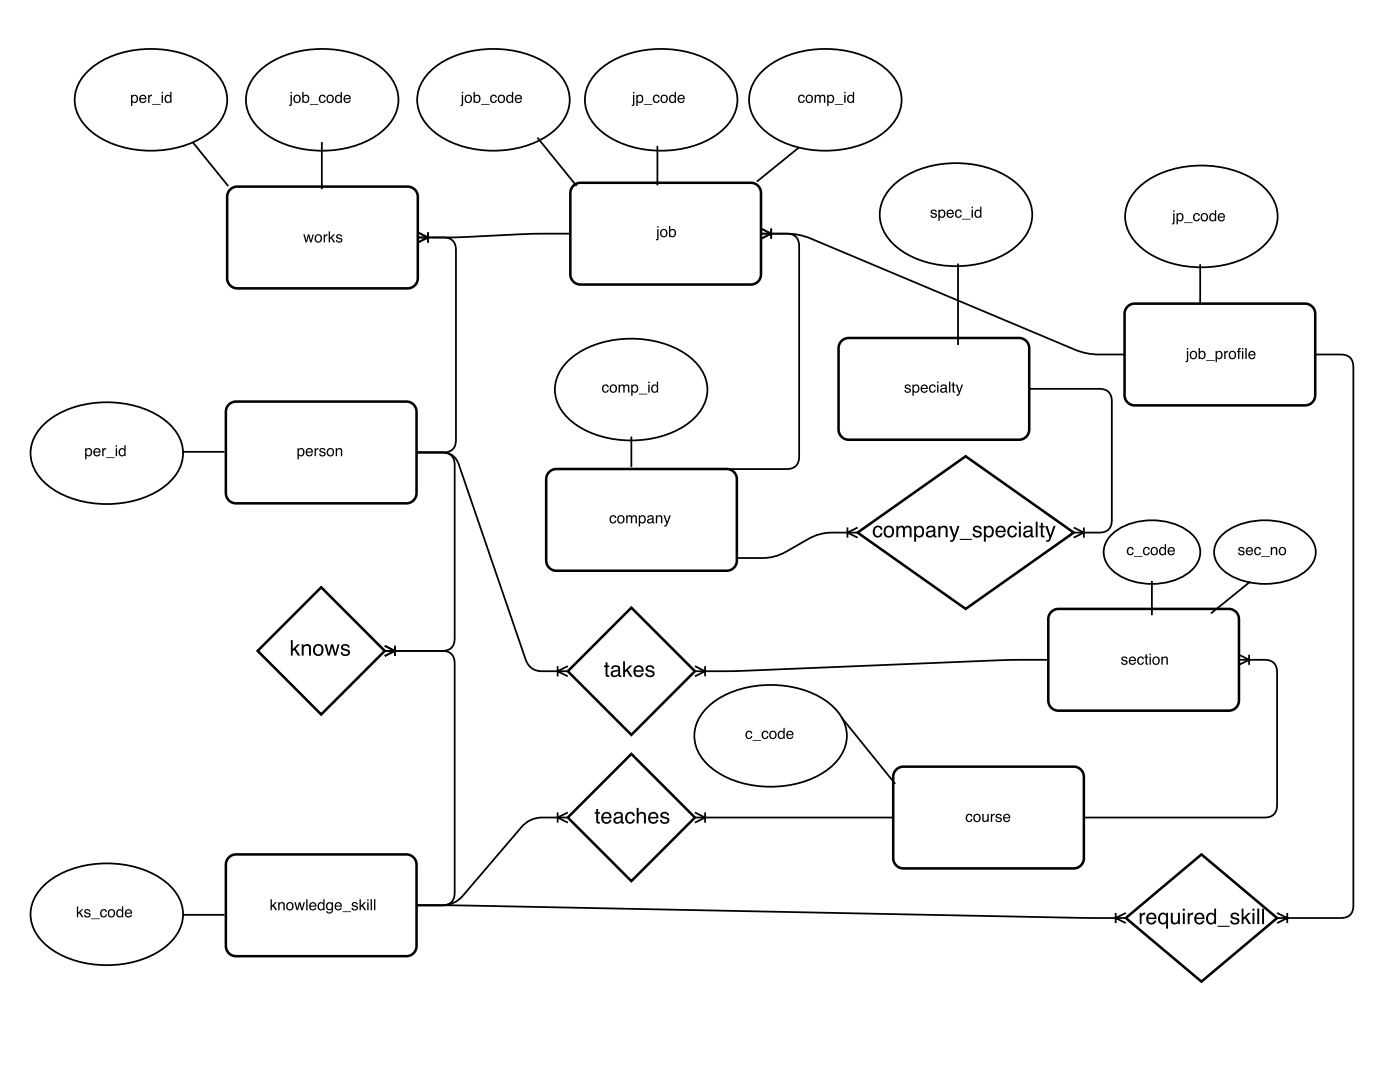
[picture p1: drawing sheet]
<svg xmlns="http://www.w3.org/2000/svg" width="280mm" height="216mm" viewBox="0 0 280 216" stroke-linecap="round" stroke-linejoin="round" font-family="sans-serif">
<path d="M113.8 71.8a20 20 0 0 1 17.1-3.7 14.7 14.7 0 0 1 9.1 5.5 7.5 7.5 0 0 1-1.6 10.2 20 20 0 0 1-17.1 3.6 14.7 14.7 0 0 1-9.1-5.4 7.5 7.5 0 0 1 1.6-10.2z" fill="none" stroke="#000" stroke-width=".35"/>
<path d="M120.5 77a.65 .65 0 0 1 .7-.2 .65 .65 0 0 1 .5 .5h-.3a.44 .44 0 0 0-.6-.3 .44 .44 0 0 0-.2 .6 .42 .42 0 0 0 .3 .6 .42 .42 0 0 0 .5-.4h.3a.72 .72 0 0 1-1 .6 .72 .72 0 0 1-.4-1zM122.2 77.2a.56 .56 0 0 0-.1 .7 .56 .56 0 0 0 .8 .1 .55 .55 0 0 0 .1-.8 .55 .55 0 0 0-.8 0zM122 77a.78 .78 0 0 1 1.1 .1 .78 .78 0 0 1-.1 1.1 .78 .78 0 0 1-1.1-.1l-.1-.7zM123.6 76.8h.3v.2a.52 .52 0 0 1 .9 0 .53 .53 0 0 1 .6-.2 .53 .53 0 0 1 .4 .5v1.1h-.3v-1.3l-.3-.1-.4 .2v1.2h-.3v-1.1a.36 .36 0 0 0-.4-.3 .36 .36 0 0 0-.2 .5v.9h-.3zM126.5 77.1a.56 .56 0 0 0-.1 .8 .56 .56 0 0 0 .7 .2 .56 .56 0 0 0 .1-.8 .56 .56 0 0 0-.7-.2zM126.1 76.8h.3v.2a.7 .7 0 0 1 1-.1 .7 .7 0 0 1 .1 1 .62 .62 0 0 1-.4 .5 .62 .62 0 0 1-.7-.2v.8h-.3zM127.6 78.6h1.7v.2h-1.7zM129.5 76.8h.3v1.6h-.3zM129.5 76.2h.3v.3h-.3zM130.5 77.2a.55 .55 0 0 0-.1 .7 .55 .55 0 0 0 .7 .2 .55 .55 0 0 0 .1-.8 .55 .55 0 0 0-.7-.1zM130.4 76.9l.6-.1 .3 .2v-.8h.2v2.2h-.2v-.2a.73 .73 0 0 1-1.1 0 .73 .73 0 0 1 0-1z" fill="#000"/>
<path d="M109.7 94.2l.9-.5 .6-.1h34a2.03 2.03 0 0 1 2 2.1v16.2a2.03 2.03 0 0 1-2 2.1h-34a2.03 2.03 0 0 1-2.1-2.1v-16.2l.1-.6z" fill="#fff"/>
<path d="M109.7 94.2l.9-.5 .6-.1h34a2.03 2.03 0 0 1 2 2.1v16.2a2.03 2.03 0 0 1-2 2.1h-34a2.03 2.03 0 0 1-2.1-2.1v-16.2l.1-.6z" fill="none" stroke="#000" stroke-width=".51"/>
<path d="M122 103.1a.65 .65 0 0 1 .7-.2 .65 .65 0 0 1 .5 .5h-.3a.44 .44 0 0 0-.6-.3 .44 .44 0 0 0-.2 .6 .42 .42 0 0 0 .3 .6 .42 .42 0 0 0 .5-.4h.3a.72 .72 0 0 1-1 .6 .72 .72 0 0 1-.4-1zM123.7 103.3a.56 .56 0 0 0 0 .7 .56 .56 0 0 0 .7 .1 .55 .55 0 0 0 .1-.8 .55 .55 0 0 0-.8 0zM123.5 103.1a.78 .78 0 0 1 1.1 .1 .78 .78 0 0 1-.1 1.1 .78 .78 0 0 1-1.1-.1l-.1-.7zM125.1 102.9h.3v.2a.52 .52 0 0 1 .9 0 .53 .53 0 0 1 .6-.2 .53 .53 0 0 1 .4 .5v1.1h-.3v-1.2l-.3-.2-.3 .3-.1 1.1h-.2v-1a.36 .36 0 0 0-.5-.4 .36 .36 0 0 0-.2 .5v.9h-.3zM128 103.2a.56 .56 0 0 0-.1 .8 .56 .56 0 0 0 .7 .2 .56 .56 0 0 0 .2-.8 .56 .56 0 0 0-.8-.2zM127.6 102.9h.3v.2a.7 .7 0 0 1 1-.1 .7 .7 0 0 1 .1 1 .62 .62 0 0 1-.4 .5 .62 .62 0 0 1-.7-.2v.8h-.3zM129.6 103.9a.38 .38 0 0 0 .5 .4 .38 .38 0 0 0 .2-.6zM129.4 103.1a.71 .71 0 0 1 1.2 .2v1h.2v.2h-.1a.45 .45 0 0 0-.7 0 .49 .49 0 0 1-.7-.3 .49 .49 0 0 1 .5-.6l.5-.2a.36 .36 0 0 0-.3-.3 .36 .36 0 0 0-.4 .3h-.2zM131 102.9h.3v.2a.57 .57 0 0 1 .7-.2 .57 .57 0 0 1 .3 .6v1h-.2v-1a.39 .39 0 0 0-.5-.4 .39 .39 0 0 0-.3 .6v.8h-.3zM132.6 102.9h.3l.4 1.3 .4-1.3h.3l-.6 1.7a.53 .53 0 0 1-.7 .5v-.2h.3l.2-.4z" fill="#000"/>
<path d="M152.1 46.7h5a2.25 2.25 0 0 1 2.6 2.5v41.9a2.25 2.25 0 0 1-2.6 2.6h-33.8M152.1 45.6l2 1.1-2 1M154.1 45.6v2.1" fill="none" stroke="#000" stroke-width=".35"/>
<path d="M114.6 37.1l.9-.5 .5-.1h34a2.03 2.03 0 0 1 2.1 2v16.3a2.03 2.03 0 0 1-2.1 2h-34a2.03 2.03 0 0 1-2-2v-16.3v-.5z" fill="#fff"/>
<path d="M114.6 37.1l.9-.5 .5-.1h34a2.03 2.03 0 0 1 2.1 2v16.3a2.03 2.03 0 0 1-2.1 2h-34a2.03 2.03 0 0 1-2-2v-16.3v-.5z" fill="none" stroke="#000" stroke-width=".51"/>
<path d="M131.3 45.2h.3v.3h-.3zM131.3 45.8h.3v1.9l-.2 .2-.3 .1v-.3h.2zM132.3 46.1a.56 .56 0 0 0-.1 .8 .56 .56 0 0 0 .8 .1 .55 .55 0 0 0 .1-.8 .55 .55 0 0 0-.8-.1zM132.1 45.9a.78 .78 0 0 1 1.1 .1 .78 .78 0 0 1-.1 1.2 .78 .78 0 0 1-1.1-.2l-.1-.7zM133.7 45.1h.2v.8a.7 .7 0 0 1 1-.1 .7 .7 0 0 1 .2 1 .63 .63 0 0 1-.5 .6 .63 .63 0 0 1-.7-.3v.2h-.2zM134.1 46.1a.55 .55 0 0 0-.2 .7 .55 .55 0 0 0 .8 .2 .56 .56 0 0 0 .1-.7 .56 .56 0 0 0-.7-.2z" fill="#000"/>
<path d="M86.3 13.9a20 20 0 0 1 17.1-3.6 14.7 14.7 0 0 1 9.1 5.4 7.5 7.5 0 0 1-1.6 10.2 20 20 0 0 1-17.1 3.7 14.7 14.7 0 0 1-9.1-5.5 7.5 7.5 0 0 1 1.6-10.2z" fill="#fff"/>
<path d="M86.3 13.9a20 20 0 0 1 17.1-3.6 14.7 14.7 0 0 1 9.1 5.4 7.5 7.5 0 0 1-1.6 10.2 20 20 0 0 1-17.1 3.7 14.7 14.7 0 0 1-9.1-5.5 7.5 7.5 0 0 1 1.6-10.2z" fill="none" stroke="#000" stroke-width=".35"/>
<path d="M92.3 18.3h.2v.4h-.2zM92.3 18.9h.2v2l-.2 .2-.3 .1v-.3l.3-.1zM93.2 19.3a.56 .56 0 0 0 0 .8 .56 .56 0 0 0 .7 .1 .55 .55 0 0 0 .1-.8 .55 .55 0 0 0-.8-.1zM93 19.1a.78 .78 0 0 1 1.1 .1 .78 .78 0 0 1-.1 1.1 .78 .78 0 0 1-1.1-.1v-.7zM94.6 18.3h.3v.8a.7 .7 0 0 1 .9-.1 .7 .7 0 0 1 .2 .9 .63 .63 0 0 1-.4 .6 .63 .63 0 0 1-.7-.2v.2h-.3zM95 19.3a.55 .55 0 0 0-.1 .7 .55 .55 0 0 0 .7 .2 .56 .56 0 0 0 .1-.7 .56 .56 0 0 0-.7-.2zM96.1 20.8h1.7v.1h-1.7zM98.1 19.1a.65 .65 0 0 1 .7-.2 .65 .65 0 0 1 .5 .6h-.3a.44 .44 0 0 0-.6-.3 .44 .44 0 0 0-.2 .6 .42 .42 0 0 0 .3 .5 .42 .42 0 0 0 .5-.3h.3a.72 .72 0 0 1-1 .5 .72 .72 0 0 1-.4-1zM99.8 19.3a.56 .56 0 0 0 0 .8 .56 .56 0 0 0 .8 .1 .55 .55 0 0 0 0-.8 .55 .55 0 0 0-.8-.1zM99.6 19.1a.78 .78 0 0 1 1.2 .1 .78 .78 0 0 1-.2 1.1 .78 .78 0 0 1-1.1-.1v-.7zM101.5 19.3a.55 .55 0 0 0 0 .7 .55 .55 0 0 0 .7 .2 .55 .55 0 0 0 .1-.8 .55 .55 0 0 0-.8-.1zM101.4 19l.6-.1 .3 .2v-.8h.2v2.2h-.2v-.2a.73 .73 0 0 1-1 .1 .73 .73 0 0 1-.1-1.1zM103.1 19.1a.73 .73 0 0 1 .9-.1 .73 .73 0 0 1 .3 .8h-1.2a.45 .45 0 0 0 .4 .5 .45 .45 0 0 0 .5-.3h.3a.78 .78 0 0 1-1.1 .5 .78 .78 0 0 1-.3-1.2zM103.3 19.3l-.2 .3h.9l-.3-.4z" fill="#000"/>
<path d="M119.8 13.9a20 20 0 0 1 17.1-3.6 14.7 14.7 0 0 1 9.1 5.4 7.5 7.5 0 0 1-1.6 10.2 20 20 0 0 1-17.1 3.7 14.7 14.7 0 0 1-9.1-5.5 7.5 7.5 0 0 1 1.6-10.2z" fill="#fff"/>
<path d="M119.8 13.9a20 20 0 0 1 17.1-3.6 14.7 14.7 0 0 1 9.1 5.4 7.5 7.5 0 0 1-1.6 10.2 20 20 0 0 1-17.1 3.7 14.7 14.7 0 0 1-9.1-5.5 7.5 7.5 0 0 1 1.6-10.2z" fill="none" stroke="#000" stroke-width=".35"/>
<path d="M126.5 18.3h.3v.4h-.3zM126.5 18.9h.3l-.1 2-.1 .2-.4 .1v-.3l.3-.1zM127.5 19.3a.56 .56 0 0 0-.1 .7 .56 .56 0 0 0 .8 .2 .56 .56 0 0 0 .1-.7 .56 .56 0 0 0-.8-.2zM127.1 18.9h.3v.3a.7 .7 0 0 1 1-.1 .7 .7 0 0 1 .1 .9 .62 .62 0 0 1-.4 .6 .62 .62 0 0 1-.7-.2v.8h-.3zM128.7 20.8h1.7v.1h-1.7zM130.7 19.1a.65 .65 0 0 1 .6-.2 .65 .65 0 0 1 .5 .6h-.2a.44 .44 0 0 0-.6-.3 .44 .44 0 0 0-.3 .6 .42 .42 0 0 0 .3 .5 .42 .42 0 0 0 .6-.3h.2a.72 .72 0 0 1-.9 .5 .72 .72 0 0 1-.4-1zM132.4 19.3a.56 .56 0 0 0-.1 .8 .56 .56 0 0 0 .8 .1 .55 .55 0 0 0 0-.8 .55 .55 0 0 0-.7-.1zM132.2 19.1a.78 .78 0 0 1 1.1 .1 .78 .78 0 0 1-.1 1.1 .78 .78 0 0 1-1.1-.1l-.1-.7zM134.1 19.3a.55 .55 0 0 0-.1 .7 .55 .55 0 0 0 .7 .2 .55 .55 0 0 0 .1-.8 .55 .55 0 0 0-.7-.1zM134 19l.5-.1 .3 .2v-.8h.3v2.2h-.3v-.2a.73 .73 0 0 1-1 .1 .73 .73 0 0 1-.1-1.1zM135.6 19.1a.73 .73 0 0 1 .9-.1 .73 .73 0 0 1 .3 .8h-1.1a.45 .45 0 0 0 .3 .5 .45 .45 0 0 0 .5-.3h.3a.78 .78 0 0 1-1.1 .5 .78 .78 0 0 1-.2-1.2zM135.8 19.3l-.1 .3h.9l-.3-.4z" fill="#000"/>
<path d="M152.6 13.9a20 20 0 0 1 17.1-3.6 14.7 14.7 0 0 1 9.1 5.4 7.5 7.5 0 0 1-1.6 10.2 20 20 0 0 1-17.1 3.7 14.7 14.7 0 0 1-9.1-5.5 7.5 7.5 0 0 1 1.6-10.2z" fill="#fff"/>
<path d="M152.6 13.9a20 20 0 0 1 17.1-3.6 14.7 14.7 0 0 1 9.1 5.4 7.5 7.5 0 0 1-1.6 10.2 20 20 0 0 1-17.1 3.7 14.7 14.7 0 0 1-9.1-5.5 7.5 7.5 0 0 1 1.6-10.2zM169.3 105.3v2.1M171.4 106.3l-5.8 .1-2.1 .4-2 .8-5.1 2.9-2 .7-2.1 .2h-5.1M171.4 105.3l-2.1 1 2.1 1.1" fill="none" stroke="#000" stroke-width=".35"/>
<path d="M159.6 19.1a.65 .65 0 0 1 .7-.2 .65 .65 0 0 1 .5 .6h-.3a.44 .44 0 0 0-.5-.3 .44 .44 0 0 0-.3 .6 .42 .42 0 0 0 .3 .5 .42 .42 0 0 0 .5-.3h.3a.72 .72 0 0 1-.9 .5 .72 .72 0 0 1-.4-1zM161.4 19.3a.56 .56 0 0 0-.1 .8 .56 .56 0 0 0 .8 .1 .55 .55 0 0 0 0-.8 .55 .55 0 0 0-.7-.1zM161.2 19.1a.78 .78 0 0 1 1.1 .1 .78 .78 0 0 1-.1 1.1 .78 .78 0 0 1-1.1-.1l-.1-.7zM162.8 18.9h.2v.3a.52 .52 0 0 1 .9 0 .53 .53 0 0 1 .7-.3 .53 .53 0 0 1 .3 .6v1h-.3v-1.2l-.2-.2-.4 .3v1.1h-.3v-1a.36 .36 0 0 0-.5-.4 .36 .36 0 0 0-.2 .6v.8h-.2zM165.7 19.3a.56 .56 0 0 0-.2 .7 .56 .56 0 0 0 .8 .2 .56 .56 0 0 0 .1-.7 .56 .56 0 0 0-.7-.2zM165.3 18.9h.2v.3a.7 .7 0 0 1 1-.1 .7 .7 0 0 1 .2 .9 .62 .62 0 0 1-.5 .6 .62 .62 0 0 1-.6-.2v.8h-.3zM166.8 20.8h1.7v.1h-1.7zM168.7 18.9h.3v1.6h-.3zM168.7 18.3h.3v.3h-.3zM169.7 19.3a.55 .55 0 0 0-.1 .7 .55 .55 0 0 0 .7 .2 .55 .55 0 0 0 .1-.8 .55 .55 0 0 0-.7-.1zM169.6 19l.5-.1 .3 .2v-.8h.3v2.2h-.3v-.2a.73 .73 0 0 1-1 .1 .73 .73 0 0 1-.1-1.1z" fill="#000"/>
<path d="M168.2 68.1l.9-.5 .5-.1h34a2.03 2.03 0 0 1 2.1 2v16.3a2.03 2.03 0 0 1-2.1 2h-34a2.03 2.03 0 0 1-2-2v-16.3v-.5z" fill="#fff"/>
<path d="M168.2 68.1l.9-.5 .5-.1h34a2.03 2.03 0 0 1 2.1 2v16.3a2.03 2.03 0 0 1-2.1 2h-34a2.03 2.03 0 0 1-2-2v-16.3v-.5z" fill="none" stroke="#000" stroke-width=".51"/>
<path d="M180.9 76.9a.64 .64 0 0 1 1.1 .4h-.3a.34 .34 0 0 0-.3-.3 .34 .34 0 0 0-.3 .3v.1a.76 .76 0 0 1 .9 .7 .69 .69 0 0 1-.7 .4 .69 .69 0 0 1-.6-.6h.3a.39 .39 0 0 0 .4 .3 .39 .39 0 0 0 .3-.3v-.1a.76 .76 0 0 1-.9-.7zM182.7 77.1a.56 .56 0 0 0-.1 .8 .56 .56 0 0 0 .7 .2 .56 .56 0 0 0 .1-.8 .56 .56 0 0 0-.7-.2zM182.3 76.8h.3v.2a.7 .7 0 0 1 .9-.1 .7 .7 0 0 1 .2 1 .62 .62 0 0 1-.4 .5 .62 .62 0 0 1-.7-.2v.8h-.3zM184.2 77a.73 .73 0 0 1 .8-.2 .73 .73 0 0 1 .4 .9h-1.2a.45 .45 0 0 0 .4 .5 .45 .45 0 0 0 .5-.3h.3a.78 .78 0 0 1-1.1 .5 .78 .78 0 0 1-.3-1.2zM184.4 77.1l-.2 .4h.9l-.3-.5zM185.8 77a.65 .65 0 0 1 .7-.2 .65 .65 0 0 1 .5 .5h-.3a.44 .44 0 0 0-.6-.3 .44 .44 0 0 0-.2 .6 .42 .42 0 0 0 .3 .6 .42 .42 0 0 0 .5-.4h.3a.72 .72 0 0 1-.9 .6 .72 .72 0 0 1-.5-1zM187.3 76.8h.2v1.6h-.2zM187.3 76.2h.2v.3h-.2zM188.2 77.8a.38 .38 0 0 0 .5 .4 .38 .38 0 0 0 .2-.6zM188 77a.71 .71 0 0 1 1.2 .2v1h.2v.2h-.2a.45 .45 0 0 0-.7 0 .49 .49 0 0 1-.6-.3 .49 .49 0 0 1 .5-.6l.5-.2a.36 .36 0 0 0-.3-.3 .36 .36 0 0 0-.4 .3h-.3zM189.6 76.2h.3v2.2h-.3zM190.4 76.3h.2v.5h.3v.2h-.3v1.1l.3 .1v.2a.38 .38 0 0 1-.5-.3v-1.1h-.3v-.2h.3zM191 76.8h.3l.4 1.3 .4-1.3h.3l-.6 1.7a.53 .53 0 0 1-.7 .5v-.2h.3l.2-.4z" fill="#000"/>
<path d="M225.3 61.2l.9-.5 .5-.1h34.1a2.03 2.03 0 0 1 2 2.1v16.2a2.03 2.03 0 0 1-2 2h-34.1a2.03 2.03 0 0 1-2-2v-16.2l.1-.6z" fill="#fff"/>
<path d="M225.3 61.2l.9-.5 .5-.1h34.1a2.03 2.03 0 0 1 2 2.1v16.2a2.03 2.03 0 0 1-2 2h-34.1a2.03 2.03 0 0 1-2-2v-16.2l.1-.6z" fill="none" stroke="#000" stroke-width=".51"/>
<path d="M237.2 69.5h.2v.3h-.2zM237.2 70.1h.2v2l-.2 .2h-.3v-.2l.3-.1zM238.1 70.5a.56 .56 0 0 0 0 .7 .56 .56 0 0 0 .7 .1 .55 .55 0 0 0 .1-.8 .55 .55 0 0 0-.8 0zM237.9 70.3a.78 .78 0 0 1 1.1 .1 .78 .78 0 0 1-.1 1.1 .78 .78 0 0 1-1.1-.1v-.7zM239.5 69.5h.3v.8a.7 .7 0 0 1 .9-.1 .7 .7 0 0 1 .2 .9 .63 .63 0 0 1-.4 .6 .63 .63 0 0 1-.7-.2v.2h-.3zM239.9 70.4a.55 .55 0 0 0-.1 .8 .55 .55 0 0 0 .7 .1 .56 .56 0 0 0 .1-.7 .56 .56 0 0 0-.7-.2zM241 71.9h1.7v.2h-1.7zM243.3 70.4a.56 .56 0 0 0-.2 .8 .56 .56 0 0 0 .8 .1 .56 .56 0 0 0 .1-.7 .56 .56 0 0 0-.7-.2zM242.9 70.1h.3v.2a.7 .7 0 0 1 .9-.1 .7 .7 0 0 1 .2 1 .62 .62 0 0 1-.5 .5 .62 .62 0 0 1-.6-.2v.8h-.3zM244.6 70.1h.3v.3l.3-.3h.2v.2a.43 .43 0 0 0-.5 .5v.9h-.3zM245.9 70.5a.56 .56 0 0 0 0 .7 .56 .56 0 0 0 .7 .1 .55 .55 0 0 0 .1-.8 .55 .55 0 0 0-.8 0zM245.7 70.3a.78 .78 0 0 1 1.1 .1 .78 .78 0 0 1-.1 1.1 .78 .78 0 0 1-1.1-.1l-.1-.7zM247.4 69.6l.5-.1v.2l-.2 .2v.2h.2v.2h-.2v1.4h-.3v-1.4h-.2v-.2h.2zM248.2 70.1h.2v1.6h-.2zM248.2 69.5h.2v.3h-.2zM248.9 69.5h.2v2.2h-.2zM249.6 70.3a.73 .73 0 0 1 .9-.2 .73 .73 0 0 1 .4 .9h-1.2a.45 .45 0 0 0 .4 .5 .45 .45 0 0 0 .5-.3h.3a.78 .78 0 0 1-1.1 .5 .78 .78 0 0 1-.3-1.2zM249.9 70.4l-.2 .4h.9l-.3-.5z" fill="#000"/>
<path d="M46 37.9l.9-.6h.5h34.1a2.03 2.03 0 0 1 2 2v16.2a2.03 2.03 0 0 1-2 2.1h-34.1a2.03 2.03 0 0 1-2-2.1v-16.2l.1-.5z" fill="#fff"/>
<path d="M46 37.9l.9-.6h.5h34.1a2.03 2.03 0 0 1 2 2v16.2a2.03 2.03 0 0 1-2 2.1h-34.1a2.03 2.03 0 0 1-2-2.1v-16.2l.1-.5z" fill="none" stroke="#000" stroke-width=".51"/>
<path d="M60.6 46.8h.3l.3 1.3 .3-1.3h.3l.3 1.3 .4-1.3h.2l-.4 1.6h-.3l-.3-1.2-.4 1.2h-.2zM63.3 47.2a.56 .56 0 0 0-.1 .8 .56 .56 0 0 0 .8 0 .55 .55 0 0 0 0-.8 .55 .55 0 0 0-.7 0zM63.1 47a.78 .78 0 0 1 1.1 .1 .78 .78 0 0 1-.1 1.1 .78 .78 0 0 1-1.1-.1l-.1-.7zM64.7 46.8h.2v.3l.3-.3h.3v.3a.43 .43 0 0 0-.6 .4v.9h-.2zM65.7 46.2h.2v1.3l.7-.7h.4l-.6 .6 .6 1h-.3l-.5-.8-.3 .2v.6h-.2zM67.3 46.9a.64 .64 0 0 1 1.1 .4h-.3a.34 .34 0 0 0-.3-.3 .34 .34 0 0 0-.4 .3l.1 .1a.76 .76 0 0 1 .9 .7 .69 .69 0 0 1-.7 .4 .69 .69 0 0 1-.6-.6h.3a.39 .39 0 0 0 .4 .3 .39 .39 0 0 0 .3-.3v-.1a.76 .76 0 0 1-.9-.7z" fill="#000"/>
<path d="M45.7 80.8l.9-.5 .6-.1h34a2.03 2.03 0 0 1 2 2v16.3a2.03 2.03 0 0 1-2 2h-34a2.03 2.03 0 0 1-2.1-2v-16.3l.1-.5z" fill="#fff"/>
<path d="M45.7 80.8l.9-.5 .6-.1h34a2.03 2.03 0 0 1 2 2v16.3a2.03 2.03 0 0 1-2 2h-34a2.03 2.03 0 0 1-2.1-2v-16.3l.1-.5z" fill="none" stroke="#000" stroke-width=".51"/>
<path d="M59.8 89.8a.56 .56 0 0 0-.1 .8 .56 .56 0 0 0 .7 .2 .56 .56 0 0 0 .2-.8 .56 .56 0 0 0-.8-.2zM59.4 89.5h.3v.2a.7 .7 0 0 1 1-.1 .7 .7 0 0 1 .1 1 .62 .62 0 0 1-.4 .5 .62 .62 0 0 1-.7-.2v.8h-.3zM61.3 89.7a.73 .73 0 0 1 .9-.2 .73 .73 0 0 1 .3 .9h-1.1a.45 .45 0 0 0 .3 .5 .45 .45 0 0 0 .5-.3h.3a.78 .78 0 0 1-1.1 .5 .78 .78 0 0 1-.2-1.2zM61.5 89.8l-.1 .4h.8l-.2-.5zM62.9 89.5h.2v.3l.3-.3h.2v.2a.43 .43 0 0 0-.5 .5v.9h-.2zM64 89.6a.64 .64 0 0 1 1 .4h-.2a.34 .34 0 0 0-.4-.3 .34 .34 0 0 0-.3 .3l.1 .1a.76 .76 0 0 1 .8 .7 .69 .69 0 0 1-.7 .4 .69 .69 0 0 1-.5-.6h.2a.39 .39 0 0 0 .4 .3 .39 .39 0 0 0 .4-.3l-.1-.1a.76 .76 0 0 1-.8-.7zM65.7 89.9a.56 .56 0 0 0-.1 .7 .56 .56 0 0 0 .8 .1 .55 .55 0 0 0 0-.8 .55 .55 0 0 0-.7 0zM65.5 89.7a.78 .78 0 0 1 1.1 .1 .78 .78 0 0 1-.1 1.1 .78 .78 0 0 1-1.1-.1l-.1-.7zM67.1 89.5h.2v.2a.57 .57 0 0 1 .7-.2 .57 .57 0 0 1 .4 .6v1h-.3v-1a.39 .39 0 0 0-.5-.4 .39 .39 0 0 0-.2 .6v.8h-.3z" fill="#000"/>
<path d="M45.7 171.2l.9-.5 .6-.1h34a2.03 2.03 0 0 1 2 2v16.3a2.03 2.03 0 0 1-2 2h-34a2.03 2.03 0 0 1-2.1-2v-16.3l.1-.5z" fill="#fff"/>
<path d="M45.7 171.2l.9-.5 .6-.1h34a2.03 2.03 0 0 1 2 2v16.3a2.03 2.03 0 0 1-2 2h-34a2.03 2.03 0 0 1-2.1-2v-16.3l.1-.5z" fill="none" stroke="#000" stroke-width=".51"/>
<path d="M54.1 179.6h.2v1.2l.7-.6h.4l-.7 .6 .7 1h-.4l-.5-.9-.2 .3v.6h-.2zM55.6 180.2h.3v.2a.57 .57 0 0 1 .6-.3 .57 .57 0 0 1 .4 .6v1.1h-.3v-1.1a.39 .39 0 0 0-.5-.3 .39 .39 0 0 0-.2 .5v.9h-.3zM57.6 180.5a.56 .56 0 0 0-.1 .8 .56 .56 0 0 0 .8 .1 .55 .55 0 0 0 0-.8 .55 .55 0 0 0-.7-.1zM57.4 180.3a.78 .78 0 0 1 1.1 .2 .78 .78 0 0 1-.1 1.1 .78 .78 0 0 1-1.1-.2l-.1-.7zM58.8 180.2h.3l.3 1.2 .3-1.2h.3l.3 1.2 .4-1.2h.2l-.4 1.6h-.3l-.3-1.3-.3 1.3h-.3zM61.2 179.6h.3v2.2h-.3zM62 180.4a.73 .73 0 0 1 .9-.2 .73 .73 0 0 1 .3 .8h-1.1a.45 .45 0 0 0 .3 .6 .45 .45 0 0 0 .5-.3h.3a.78 .78 0 0 1-1.1 .4 .78 .78 0 0 1-.2-1.2zM62.2 180.5l-.1 .3h.9l-.3-.4zM63.8 180.5a.55 .55 0 0 0 0 .8 .55 .55 0 0 0 .7 .1 .55 .55 0 0 0 .1-.7 .55 .55 0 0 0-.8-.2zM63.8 180.2l.5-.1 .3 .3v-.8h.3v2.2h-.3v-.3a.73 .73 0 0 1-1 .1 .73 .73 0 0 1-.1-1zM65.3 180.4l.5-.3 .5 .3v-.2h.2v1.4a.7 .7 0 0 1-.5 .8 .7 .7 0 0 1-.8-.5h.3a.46 .46 0 0 0 .6 .2 .46 .46 0 0 0 .2-.6 .69 .69 0 0 1-.9 .1 .69 .69 0 0 1-.2-.9zM65.6 180.5a.56 .56 0 0 0-.2 .7 .56 .56 0 0 0 .7 .2 .56 .56 0 0 0 .2-.7 .56 .56 0 0 0-.7-.2zM67.1 180.4a.73 .73 0 0 1 .9-.2 .73 .73 0 0 1 .3 .8h-1.2a.45 .45 0 0 0 .4 .6 .45 .45 0 0 0 .5-.3h.3a.78 .78 0 0 1-1.1 .4 .78 .78 0 0 1-.3-1.2zM67.3 180.5l-.2 .3h.9l-.3-.4zM68.4 182h1.7v.1h-1.7zM70.4 180.3a.64 .64 0 0 1 1.1 .3h-.3a.34 .34 0 0 0-.3-.3 .34 .34 0 0 0-.3 .3l.1 .1a.76 .76 0 0 1 .8 .8 .69 .69 0 0 1-.7 .3 .69 .69 0 0 1-.6-.5h.3a.39 .39 0 0 0 .4 .3 .39 .39 0 0 0 .4-.4h-.1a.76 .76 0 0 1-.9-.8zM71.9 179.6h.2v1.2l.7-.6h.3l-.6 .6 .7 1h-.4l-.5-.9-.2 .3v.6h-.2zM73.4 180.2h.3v1.6h-.3zM73.4 179.6h.3v.3h-.3zM74.1 179.6h.2v2.2h-.2zM74.7 179.6h.3v2.2h-.3z" fill="#000"/>
<path d="M179.1 153.7l.9-.5 .5-.1h34.1a2.03 2.03 0 0 1 2 2v16.3a2.03 2.03 0 0 1-2 2h-34.1a2.03 2.03 0 0 1-2-2v-16.3l.1-.5z" fill="#fff"/>
<path d="M179.1 153.7l.9-.5 .5-.1h34.1a2.03 2.03 0 0 1 2 2v16.3a2.03 2.03 0 0 1-2 2h-34.1a2.03 2.03 0 0 1-2-2v-16.3l.1-.5z" fill="none" stroke="#000" stroke-width=".51"/>
<path d="M193.2 162.7a.65 .65 0 0 1 .7-.2 .65 .65 0 0 1 .4 .6h-.2a.44 .44 0 0 0-.6-.4 .44 .44 0 0 0-.3 .7 .42 .42 0 0 0 .3 .5 .42 .42 0 0 0 .6-.4h.2a.72 .72 0 0 1-.9 .6 .72 .72 0 0 1-.4-1zM194.9 162.9a.56 .56 0 0 0-.1 .8 .56 .56 0 0 0 .8 0 .55 .55 0 0 0 0-.7 .55 .55 0 0 0-.7-.1zM194.7 162.7a.78 .78 0 0 1 1.1 .1 .78 .78 0 0 1-.1 1.1 .78 .78 0 0 1-1.1-.1l-.1-.7zM196.3 162.5h.3v1.1a.41 .41 0 0 0 .5 .3 .41 .41 0 0 0 .2-.6v-.8h.3v1.6h-.3v-.2a.55 .55 0 0 1-.6 .2 .55 .55 0 0 1-.4-.5zM198 162.5h.2v.3l.3-.3h.3v.3a.43 .43 0 0 0-.5 .4v.9h-.3zM199.1 162.6a.64 .64 0 0 1 1.1 .4h-.3a.34 .34 0 0 0-.3-.3 .34 .34 0 0 0-.4 .3l.1 .1a.76 .76 0 0 1 .9 .7 .69 .69 0 0 1-.8 .4 .69 .69 0 0 1-.5-.6h.3a.39 .39 0 0 0 .3 .3 .39 .39 0 0 0 .4-.3v-.1a.76 .76 0 0 1-.9-.7zM200.6 162.7a.73 .73 0 0 1 .9-.1 .73 .73 0 0 1 .4 .8h-1.2a.45 .45 0 0 0 .4 .5 .45 .45 0 0 0 .5-.3h.3a.78 .78 0 0 1-1.1 .5 .78 .78 0 0 1-.3-1.2zM200.9 162.8l-.2 .4h.9l-.3-.5z" fill="#000"/>
<path d="M210.1 122.2l.9-.5 .5-.1h34a2.03 2.03 0 0 1 2.1 2v16.3a2.03 2.03 0 0 1-2.1 2h-34a2.03 2.03 0 0 1-2-2v-16.3v-.5z" fill="#fff"/>
<path d="M210.1 122.2l.9-.5 .5-.1h34a2.03 2.03 0 0 1 2.1 2v16.3a2.03 2.03 0 0 1-2.1 2h-34a2.03 2.03 0 0 1-2-2v-16.3v-.5z" fill="none" stroke="#000" stroke-width=".51"/>
<path d="M224.2 131.2a.64 .64 0 0 1 1.1 .4h-.3a.34 .34 0 0 0-.3-.3 .34 .34 0 0 0-.3 .3v.1a.76 .76 0 0 1 .9 .8 .69 .69 0 0 1-.7 .3 .69 .69 0 0 1-.6-.6h.3a.39 .39 0 0 0 .4 .4 .39 .39 0 0 0 .3-.4v-.1a.76 .76 0 0 1-.9-.7zM225.8 131.3a.73 .73 0 0 1 .8-.1 .73 .73 0 0 1 .4 .8h-1.2a.45 .45 0 0 0 .4 .5 .45 .45 0 0 0 .5-.3h.3a.78 .78 0 0 1-1.1 .5 .78 .78 0 0 1-.3-1.2zM226 131.5l-.2 .3h.9l-.3-.5zM227.4 131.3a.65 .65 0 0 1 .7-.2 .65 .65 0 0 1 .5 .6h-.3a.44 .44 0 0 0-.6-.4 .44 .44 0 0 0-.2 .7 .42 .42 0 0 0 .3 .5 .42 .42 0 0 0 .5-.3h.3a.72 .72 0 0 1-1 .5 .72 .72 0 0 1-.4-1zM228.9 130.7h.3v.4h.2v.2h-.2v1.1l.2 .1v.2a.38 .38 0 0 1-.5-.3v-1.1h-.2v-.2h.2zM229.7 131.1h.3v1.6h-.3zM229.7 130.5h.3v.3h-.3zM230.7 131.5a.56 .56 0 0 0-.1 .8 .56 .56 0 0 0 .8 0 .55 .55 0 0 0 0-.7 .55 .55 0 0 0-.7-.1zM230.5 131.3a.78 .78 0 0 1 1.1 .1 .78 .78 0 0 1-.1 1.1 .78 .78 0 0 1-1.1-.1l-.1-.7zM232.1 131.1h.2v.2a.57 .57 0 0 1 .7-.2 .57 .57 0 0 1 .4 .6v1h-.3v-1a.39 .39 0 0 0-.5-.4 .39 .39 0 0 0-.3 .6v.8h-.2z" fill="#000"/>
<path d="M107.4 27.5l7.8 9.6M131.4 29.1v7.9M159.7 29.4l-8.4 6.9" fill="none" stroke="#000" stroke-width=".35"/>
<path d="M178.7 36.8a19.8 19.8 0 0 1 17.1-3.7 14.7 14.7 0 0 1 9.1 5.5 7.6 7.6 0 0 1-1.6 10.3 19.8 19.8 0 0 1-17.1 3.7 14.7 14.7 0 0 1-9.1-5.5 7.6 7.6 0 0 1 1.6-10.3z" fill="#fff"/>
<path d="M178.7 36.8a19.8 19.8 0 0 1 17.1-3.7 14.7 14.7 0 0 1 9.1 5.5 7.6 7.6 0 0 1-1.6 10.3 19.8 19.8 0 0 1-17.1 3.7 14.7 14.7 0 0 1-9.1-5.5 7.6 7.6 0 0 1 1.6-10.3zM191.4 52.6v16.3" fill="none" stroke="#000" stroke-width=".35"/>
<path d="M186.1 42a.64 .64 0 0 1 1.1 .3h-.3a.34 .34 0 0 0-.3-.2 .34 .34 0 0 0-.3 .3 .76 .76 0 0 1 .9 .8 .69 .69 0 0 1-.7 .3 .69 .69 0 0 1-.6-.5h.3a.39 .39 0 0 0 .4 .3 .39 .39 0 0 0 .3-.4 .76 .76 0 0 1-.9-.8zM187.9 42.2a.56 .56 0 0 0-.1 .8 .56 .56 0 0 0 .7 .1 .56 .56 0 0 0 .1-.7 .56 .56 0 0 0-.7-.2zM187.5 41.9h.3v.2a.7 .7 0 0 1 .9-.1 .7 .7 0 0 1 .2 .9 .62 .62 0 0 1-.4 .6 .62 .62 0 0 1-.7-.2v.8h-.3zM189.3 42.1a.73 .73 0 0 1 .9-.2 .73 .73 0 0 1 .4 .9h-1.2a.45 .45 0 0 0 .4 .5 .45 .45 0 0 0 .5-.3h.3a.78 .78 0 0 1-1.1 .4 .78 .78 0 0 1-.3-1.2zM189.6 42.2l-.2 .3h.9l-.3-.4zM191 42.1a.65 .65 0 0 1 .7-.3 .65 .65 0 0 1 .5 .6h-.3a.44 .44 0 0 0-.6-.3 .44 .44 0 0 0-.2 .6 .42 .42 0 0 0 .3 .6 .42 .42 0 0 0 .5-.4h.3a.72 .72 0 0 1-1 .6 .72 .72 0 0 1-.4-1zM192.3 43.7h1.6v.1h-1.6zM194.1 41.9h.3v1.6h-.3zM194.1 41.3h.3v.3h-.3zM195.1 42.2a.55 .55 0 0 0-.1 .8 .55 .55 0 0 0 .8 .1 .55 .55 0 0 0 .1-.7 .55 .55 0 0 0-.8-.2zM195 42l.6-.1 .3 .2v-.8h.2v2.2h-.2v-.3a.73 .73 0 0 1-1 .1 .73 .73 0 0 1-.1-1z" fill="#000"/>
<path d="M171.4 106.3l21.6-15.2 21.6 15.2-21.6 15.3z" fill="#fff"/>
<path d="M171.4 106.3l21.6-15.2 21.6 15.2-21.6 15.3z" fill="none" stroke="#000" stroke-width=".51"/>
<path d="M174.7 105.3a.93 .93 0 0 1 1-.3 .93 .93 0 0 1 .6 .8h-.3a.62 .62 0 0 0-.9-.5 .62 .62 0 0 0-.3 .9 .6 .6 0 0 0 .4 .8 .6 .6 0 0 0 .8-.5h.3a1.01 1.01 0 0 1-1.2 .8 1.01 1.01 0 0 1-.7-1.4zM177.2 105.4a.85 .85 0 0 0-.3 1.1 .85 .85 0 0 0 1.1 .4 .97 .97 0 0 0-.4-1.6zM176.8 105.3a1.12 1.12 0 0 1 1.6-.1 1.12 1.12 0 0 1 .1 1.5 1.08 1.08 0 0 1-1.4 .6 1.08 1.08 0 0 1-.5-1.5zM179.1 105h.4v.3a.74 .74 0 0 1 1.3 0 .74 .74 0 0 1 .8-.3 .74 .74 0 0 1 .5 .8v1.5h-.3v-1.6a.49 .49 0 0 0-.7-.4 .49 .49 0 0 0-.3 .7v1.3h-.4v-1.5a.5 .5 0 0 0-.6-.5 .5 .5 0 0 0-.3 .8v1.2h-.4zM183.2 105.5a.97 .97 0 0 0 .5 1.5 .91 .91 0 0 0 .6-.8 .91 .91 0 0 0-.6-.9zM182.7 105h.3v.3a.91 .91 0 0 1 1.2-.3 .91 .91 0 0 1 .5 1.1 .95 .95 0 0 1-.5 1.1 .95 .95 0 0 1-1.1-.2v1.2h-.4zM185.4 106.5a.54 .54 0 0 0 .6 .6 .54 .54 0 0 0 .5-.7v-.3zM185.2 105.3a.98 .98 0 0 1 1.7 .3v1.3l.2 .1v.3a.43 .43 0 0 1-.6-.3 .77 .77 0 0 1-1.1 .3 .77 .77 0 0 1-.2-1.1l1.3-.4a.51 .51 0 0 0-.5-.6 .51 .51 0 0 0-.5 .5h-.4zM187.5 105h.4v.3a.8 .8 0 0 1 .9-.3 .8 .8 0 0 1 .5 .8v1.5h-.3v-1.5a.56 .56 0 0 0-.7-.5 .56 .56 0 0 0-.4 .8v1.2h-.4zM189.7 105h.4l.6 1.9 .6-1.9h.4l-.5 1.5a2.85 2.85 0 0 1-.9 1.7h-.4v-.4h.4l.2-.5zM191.8 107.6h2.4v.2h-2.4zM194.6 105.2a.91 .91 0 0 1 1.5 .5h-.3a.48 .48 0 0 0-.5-.4 .48 .48 0 0 0-.5 .4l.2 .2a.97 .97 0 0 1 1.2 .9 .98 .98 0 0 1-1 .6 .98 .98 0 0 1-.9-.8h.4a.55 .55 0 0 0 .6 .4 .55 .55 0 0 0 .5-.5l-.2-.1a.98 .98 0 0 1-1.2-.9zM197.2 105.5a.97 .97 0 0 0 .4 1.5 .91 .91 0 0 0 .6-.8 .91 .91 0 0 0-.6-.9zM196.6 105h.4v.3a.91 .91 0 0 1 1.1-.3 .91 .91 0 0 1 .5 1.1 .95 .95 0 0 1-.4 1.1 .95 .95 0 0 1-1.2-.2v1.2h-.4zM199.2 105.3a1.03 1.03 0 0 1 1.3-.2 1.03 1.03 0 0 1 .5 1.2h-1.7a.64 .64 0 0 0 .5 .7 .64 .64 0 0 0 .8-.4h.3a1.07 1.07 0 0 1-1.4 .7 1.07 1.07 0 0 1-.6-1.5zM199.5 105.5l-.2 .5h1.3a.62 .62 0 0 0-.4-.7 .62 .62 0 0 0-.7 .2zM201.6 105.3a.93 .93 0 0 1 1-.3 .93 .93 0 0 1 .6 .8h-.4a.62 .62 0 0 0-.8-.5 .62 .62 0 0 0-.3 .9 .6 .6 0 0 0 .4 .8 .6 .6 0 0 0 .7-.5h.4a1.01 1.01 0 0 1-1.3 .8 1.01 1.01 0 0 1-.6-1.4zM203.6 105h.4v2.3h-.4zM203.6 104.2h.4v.4h-.4zM204.9 106.5a.54 .54 0 0 0 .5 .6 .54 .54 0 0 0 .5-.7v-.3zM204.7 105.3a.98 .98 0 0 1 1.6 .3v1.3l.3 .1v.3a.43 .43 0 0 1-.6-.3 .77 .77 0 0 1-1.1 .3 .77 .77 0 0 1-.3-1.1l1.3-.4a.51 .51 0 0 0-.4-.6 .51 .51 0 0 0-.6 .5h-.3zM207 104.2h.3v3.1h-.3zM208 104.4h.4v.6h.3v.3h-.3v1.5v.2h.3v.3a.54 .54 0 0 1-.7-.5v-1.5h-.3v-.3h.3zM208.9 105h.4l.6 1.9 .6-1.9h.4l-.5 1.5a2.85 2.85 0 0 1-.9 1.7h-.4v-.4h.3l.3-.5z" fill="#000"/>
<path d="M83.5 46.4l2 1-2 1M85.5 46.4v2M114 46.7h-8l-15.3 .7h-7.2M205.7 77.6h13.9a2.25 2.25 0 0 1 2.6 2.6v23.6a2.25 2.25 0 0 1-2.6 2.5h-5M126.2 87.2v6.1M214.6 105.3l2 1-2 1.1M216.6 105.3v2.1" fill="none" stroke="#000" stroke-width=".35"/>
<path d="M52.1 13.9a20 20 0 0 1 17.1-3.6 14.7 14.7 0 0 1 9.1 5.4 7.5 7.5 0 0 1-1.6 10.2 20 20 0 0 1-17.1 3.7 14.7 14.7 0 0 1-9.1-5.5 7.5 7.5 0 0 1 1.6-10.2z" fill="#fff"/>
<path d="M52.1 13.9a20 20 0 0 1 17.1-3.6 14.7 14.7 0 0 1 9.1 5.4 7.5 7.5 0 0 1-1.6 10.2 20 20 0 0 1-17.1 3.7 14.7 14.7 0 0 1-9.1-5.5 7.5 7.5 0 0 1 1.6-10.2z" fill="none" stroke="#000" stroke-width=".35"/>
<path d="M58.1 18.3h.2v.4h-.2zM58.1 18.9h.2v2l-.2 .2-.3 .1v-.3l.2-.1zM59 19.3a.56 .56 0 0 0 0 .8 .56 .56 0 0 0 .7 .1 .55 .55 0 0 0 .1-.8 .55 .55 0 0 0-.8-.1zM58.8 19.1a.78 .78 0 0 1 1.1 .1 .78 .78 0 0 1-.1 1.1 .78 .78 0 0 1-1.1-.1l-.1-.7zM60.4 18.3h.3v.8a.7 .7 0 0 1 .9-.1 .7 .7 0 0 1 .2 .9 .63 .63 0 0 1-.4 .6 .63 .63 0 0 1-.8-.2v.2h-.2zM60.8 19.3a.55 .55 0 0 0-.1 .7 .55 .55 0 0 0 .7 .2 .56 .56 0 0 0 .1-.7 .56 .56 0 0 0-.7-.2zM61.9 20.8h1.7v.1h-1.7zM63.9 19.1a.65 .65 0 0 1 .7-.2 .65 .65 0 0 1 .5 .6h-.3a.44 .44 0 0 0-.6-.3 .44 .44 0 0 0-.2 .6 .42 .42 0 0 0 .3 .5 .42 .42 0 0 0 .5-.3h.3a.72 .72 0 0 1-1 .5 .72 .72 0 0 1-.4-1zM65.6 19.3a.56 .56 0 0 0 0 .8 .56 .56 0 0 0 .7 .1 .55 .55 0 0 0 .1-.8 .55 .55 0 0 0-.8-.1zM65.4 19.1a.78 .78 0 0 1 1.1 .1 .78 .78 0 0 1-.1 1.1 .78 .78 0 0 1-1.1-.1l-.1-.7zM67.3 19.3a.55 .55 0 0 0-.1 .7 .55 .55 0 0 0 .8 .2 .55 .55 0 0 0 .1-.8 .55 .55 0 0 0-.8-.1zM67.2 19l.6-.1 .3 .2v-.8h.2v2.2h-.2v-.2a.73 .73 0 0 1-1 .1 .73 .73 0 0 1-.1-1.1zM68.8 19.1a.73 .73 0 0 1 .9-.1 .73 .73 0 0 1 .4 .8h-1.2a.45 .45 0 0 0 .4 .5 .45 .45 0 0 0 .5-.3h.3a.78 .78 0 0 1-1.1 .5 .78 .78 0 0 1-.3-1.2zM69.1 19.3l-.2 .3h.9l-.3-.4z" fill="#000"/>
<path d="M17.9 13.9a20 20 0 0 1 17.1-3.6 14.7 14.7 0 0 1 9 5.4 7.5 7.5 0 0 1-1.5 10.2 20 20 0 0 1-17.2 3.7 14.7 14.7 0 0 1-9-5.5 7.5 7.5 0 0 1 1.6-10.2z" fill="#fff"/>
<path d="M17.9 13.9a20 20 0 0 1 17.1-3.6 14.7 14.7 0 0 1 9 5.4 7.5 7.5 0 0 1-1.5 10.2 20 20 0 0 1-17.2 3.7 14.7 14.7 0 0 1-9-5.5 7.5 7.5 0 0 1 1.6-10.2zM38.6 28.5l7 8.7M64.3 28.4v9.4M83.5 47.4h5.1a2.25 2.25 0 0 1 2.5 2.6v37.8a2.25 2.25 0 0 1-2.5 2.5h-5.4h5.1a2.25 2.25 0 0 1 2.6 2.6v34.5a2.25 2.25 0 0 1-2.6 2.6h-11.4M83.5 46.4l2 1-2 1M85.5 46.4v2M76.9 129l2 1-2 1M78.9 129v2" fill="none" stroke="#000" stroke-width=".35"/>
<path d="M26.6 19.3a.56 .56 0 0 0-.2 .7 .56 .56 0 0 0 .8 .2 .56 .56 0 0 0 .1-.7 .56 .56 0 0 0-.7-.2zM26.2 18.9h.2v.3a.7 .7 0 0 1 1-.1 .7 .7 0 0 1 .2 .9 .62 .62 0 0 1-.5 .6 .62 .62 0 0 1-.6-.2v.8h-.3zM28 19.1a.73 .73 0 0 1 .9-.1 .73 .73 0 0 1 .4 .8h-1.2a.45 .45 0 0 0 .3 .5 .45 .45 0 0 0 .6-.3h.2a.78 .78 0 0 1-1.1 .5 .78 .78 0 0 1-.2-1.2zM28.2 19.3l-.1 .3h.9l-.3-.4zM29.6 18.9h.3v.3l.2-.3h.3v.3a.43 .43 0 0 0-.5 .4v.9h-.3zM30.4 20.8h1.7v.1h-1.7zM32.3 18.9h.3v1.6h-.3zM32.3 18.3h.3v.3h-.3zM33.3 19.3a.55 .55 0 0 0-.1 .7 .55 .55 0 0 0 .7 .2 .55 .55 0 0 0 .1-.8 .55 .55 0 0 0-.7-.1zM33.2 19l.5-.1 .3 .2v-.8h.3v2.2h-.3v-.2a.73 .73 0 0 1-1 .1 .73 .73 0 0 1-.1-1.1z" fill="#000"/>
<path d="M64.2 117.3l12.7 12.7-12.7 12.7-12.7-12.7z" fill="#fff"/>
<path d="M64.2 117.3l12.7 12.7-12.7 12.7-12.7-12.7z" fill="none" stroke="#000" stroke-width=".51"/>
<path d="M58.1 127.8h.4v1.8l1-.9h.4l-.8 .8 .9 1.4h-.5l-.7-1.1-.3 .3v.8h-.4zM60.3 128.7h.4v.3a.8 .8 0 0 1 .9-.4 .8 .8 0 0 1 .5 .9v1.4h-.4v-1.4a.56 .56 0 0 0-.6-.5 .56 .56 0 0 0-.4 .7v1.2h-.4zM63.2 129a.85 .85 0 0 0-.3 1.1 .85 .85 0 0 0 1.1 .4 .97 .97 0 0 0-.4-1.6zM62.8 128.9a1.12 1.12 0 0 1 1.6 0 1.12 1.12 0 0 1 .1 1.5 1.08 1.08 0 0 1-1.4 .5 1.08 1.08 0 0 1-.5-1.4zM64.9 128.7h.4l.4 1.7 .4-1.7h.5l.4 1.7 .5-1.7h.4l-.7 2.2h-.4l-.5-1.7-.4 1.7h-.4zM68.4 128.8a.91 .91 0 0 1 1.5 .5h-.4a.48 .48 0 0 0-.5-.4 .48 .48 0 0 0-.4 .4l.2 .2a.97 .97 0 0 1 1.1 .9 .98 .98 0 0 1-1 .6 .98 .98 0 0 1-.8-.8h.3a.55 .55 0 0 0 .6 .5 .55 .55 0 0 0 .5-.5l-.2-.2a.98 .98 0 0 1-1.1-.9z" fill="#000"/>
<path d="M9 84.5a20 20 0 0 1 17.2-3.7 14.7 14.7 0 0 1 9 5.5 7.5 7.5 0 0 1-1.6 10.2 20 20 0 0 1-17.1 3.6 14.7 14.7 0 0 1-9-5.4 7.5 7.5 0 0 1 1.5-10.2z" fill="#fff"/>
<path d="M9 84.5a20 20 0 0 1 17.2-3.7 14.7 14.7 0 0 1 9 5.5 7.5 7.5 0 0 1-1.6 10.2 20 20 0 0 1-17.1 3.6 14.7 14.7 0 0 1-9-5.4 7.5 7.5 0 0 1 1.5-10.2zM36.5 90.2h8.4M76.9 130h11.4a2.25 2.25 0 0 1 2.6 2.5v45.7a2.25 2.25 0 0 1-2.6 2.6h-5.1M76.9 129l2 1-2 1M78.9 129v2" fill="none" stroke="#000" stroke-width=".35"/>
<path d="M17.4 89.8a.56 .56 0 0 0-.1 .8 .56 .56 0 0 0 .7 .2 .56 .56 0 0 0 .1-.8 .56 .56 0 0 0-.7-.2zM17 89.5h.3v.2a.7 .7 0 0 1 .9-.1 .7 .7 0 0 1 .2 1 .62 .62 0 0 1-.5 .5 .62 .62 0 0 1-.6-.2v.8h-.3zM18.8 89.7a.73 .73 0 0 1 .9-.2 .73 .73 0 0 1 .4 .9h-1.2a.45 .45 0 0 0 .4 .5 .45 .45 0 0 0 .5-.3h.3a.78 .78 0 0 1-1.1 .5 .78 .78 0 0 1-.3-1.2zM19.1 89.8l-.2 .4h.9l-.3-.5zM20.4 89.5h.3v.3l.3-.3h.2v.2a.43 .43 0 0 0-.5 .5v.9h-.3zM21.2 91.3h1.7v.2h-1.7zM23.1 89.5h.3v1.6h-.3zM23.1 88.9h.3v.3h-.3zM24.1 89.9a.55 .55 0 0 0-.1 .7 .55 .55 0 0 0 .7 .2 .55 .55 0 0 0 .1-.8 .55 .55 0 0 0-.7-.1zM24 89.6l.5-.1 .3 .2v-.8h.3v2.2h-.2v-.2a.73 .73 0 0 1-1.1 0 .73 .73 0 0 1 0-1z" fill="#000"/>
<path d="M9 176.6a20 20 0 0 1 17.2-3.7 14.7 14.7 0 0 1 9 5.5 7.5 7.5 0 0 1-1.6 10.2 20 20 0 0 1-17.1 3.6 14.7 14.7 0 0 1-9-5.4 7.5 7.5 0 0 1 1.5-10.2z" fill="#fff"/>
<path d="M9 176.6a20 20 0 0 1 17.2-3.7 14.7 14.7 0 0 1 9 5.5 7.5 7.5 0 0 1-1.6 10.2 20 20 0 0 1-17.1 3.6 14.7 14.7 0 0 1-9-5.4 7.5 7.5 0 0 1 1.5-10.2zM36.5 182.7h8.4" fill="none" stroke="#000" stroke-width=".35"/>
<path d="M15.4 181h.2v1.2l.7-.6h.3l-.6 .6 .7 1h-.4l-.5-.8-.2 .2v.6h-.2zM17 181.7a.64 .64 0 0 1 1.1 .3h-.3a.34 .34 0 0 0-.3-.2 .34 .34 0 0 0-.4 .3h.1a.76 .76 0 0 1 .9 .8 .69 .69 0 0 1-.8 .3 .69 .69 0 0 1-.5-.5h.2a.39 .39 0 0 0 .4 .3 .39 .39 0 0 0 .4-.4 .76 .76 0 0 1-.9-.8zM18.2 183.4h1.7v.1h-1.7zM20.2 181.8a.65 .65 0 0 1 .7-.3 .65 .65 0 0 1 .5 .6h-.3a.44 .44 0 0 0-.6-.3 .44 .44 0 0 0-.2 .6 .42 .42 0 0 0 .3 .6 .42 .42 0 0 0 .5-.4h.3a.72 .72 0 0 1-1 .6 .72 .72 0 0 1-.4-1zM21.9 181.9a.56 .56 0 0 0 0 .8 .56 .56 0 0 0 .7 .1 .55 .55 0 0 0 .1-.8 .55 .55 0 0 0-.8-.1zM21.7 181.8a.78 .78 0 0 1 1.1 .1 .78 .78 0 0 1-.1 1.1 .78 .78 0 0 1-1.1-.2l-.1-.6zM23.6 181.9a.55 .55 0 0 0-.1 .8 .55 .55 0 0 0 .8 .1 .55 .55 0 0 0 .1-.7 .55 .55 0 0 0-.8-.2zM23.5 181.7l.6-.1 .3 .2v-.8h.2v2.2h-.2v-.3a.73 .73 0 0 1-1 .1 .73 .73 0 0 1-.1-1zM25.1 181.8a.73 .73 0 0 1 .9-.2 .73 .73 0 0 1 .4 .9h-1.2a.45 .45 0 0 0 .4 .5 .45 .45 0 0 0 .5-.3h.3a.78 .78 0 0 1-1.1 .4 .78 .78 0 0 1-.3-1.2zM25.4 181.9l-.2 .3h.9l-.3-.4z" fill="#000"/>
<path d="M141.7 140.9a20 20 0 0 1 17.1-3.6 14.7 14.7 0 0 1 9.1 5.4 7.5 7.5 0 0 1-1.6 10.2 20 20 0 0 1-17.1 3.7 14.7 14.7 0 0 1-9.1-5.5 7.5 7.5 0 0 1 1.6-10.2z" fill="#fff"/>
<path d="M141.7 140.9a20 20 0 0 1 17.1-3.6 14.7 14.7 0 0 1 9.1 5.4 7.5 7.5 0 0 1-1.6 10.2 20 20 0 0 1-17.1 3.7 14.7 14.7 0 0 1-9.1-5.5 7.5 7.5 0 0 1 1.6-10.2zM168.2 143.3l10.7 13.2" fill="none" stroke="#000" stroke-width=".35"/>
<path d="M149.2 146.1a.65 .65 0 0 1 .7-.2 .65 .65 0 0 1 .4 .6h-.2a.44 .44 0 0 0-.6-.3 .44 .44 0 0 0-.3 .6 .42 .42 0 0 0 .3 .5 .42 .42 0 0 0 .6-.3h.2a.72 .72 0 0 1-.9 .5 .72 .72 0 0 1-.4-1zM150.4 147.8h1.7v.1h-1.7zM152.4 146.1a.65 .65 0 0 1 .7-.2 .65 .65 0 0 1 .4 .6h-.2a.44 .44 0 0 0-.6-.3 .44 .44 0 0 0-.2 .6 .42 .42 0 0 0 .3 .5 .42 .42 0 0 0 .5-.3h.2a.72 .72 0 0 1-.9 .5 .72 .72 0 0 1-.4-1zM154.1 146.3a.56 .56 0 0 0-.1 .8 .56 .56 0 0 0 .8 .1 .55 .55 0 0 0 .1-.8 .55 .55 0 0 0-.8-.1zM153.9 146.1a.78 .78 0 0 1 1.1 .1 .78 .78 0 0 1-.1 1.1 .78 .78 0 0 1-1.1-.1l-.1-.7zM155.8 146.3a.55 .55 0 0 0-.1 .7 .55 .55 0 0 0 .7 .2 .55 .55 0 0 0 .1-.8 .55 .55 0 0 0-.7-.1zM155.7 146l.5-.1 .3 .2v-.8h.3v2.2h-.2v-.2a.73 .73 0 0 1-1.1 .1 .73 .73 0 0 1 0-1.1zM157.3 146.1a.73 .73 0 0 1 .9-.1 .73 .73 0 0 1 .4 .8h-1.2a.45 .45 0 0 0 .3 .5 .45 .45 0 0 0 .6-.3h.2a.78 .78 0 0 1-1.1 .5 .78 .78 0 0 1-.2-1.2zM157.5 146.3l-.1 .3h.9l-.3-.4z" fill="#000"/>
<path d="M113.5 163.2l12.7-12.7 12.7 12.7-12.7 12.7z" fill="#fff"/>
<path d="M126.2 150.5l12.7 12.7-12.7 12.7-12.7-12.7z" fill="none" stroke="#000" stroke-width=".51"/>
<path d="M119.1 161.5h.4v.7h.4v.3h-.4v1.4l.1 .2h.3v.3a.54 .54 0 0 1-.8-.4v-1.5h-.3v-.3h.3zM120.4 162.5a1.03 1.03 0 0 1 1.3-.3 1.03 1.03 0 0 1 .5 1.2h-1.7a.64 .64 0 0 0 .5 .8 .64 .64 0 0 0 .8-.5h.4a1.07 1.07 0 0 1-1.4 .7 1.07 1.07 0 0 1-.6-1.4zM120.7 162.6l-.1 .5h1.2a.62 .62 0 0 0-.4-.6 .62 .62 0 0 0-.7 .1zM123 163.6a.54 .54 0 0 0 .6 .6 .54 .54 0 0 0 .5-.6v-.3zM122.8 162.4a.98 .98 0 0 1 1.6 .3l.1 1.4 .2 .1v.2a.43 .43 0 0 1-.6-.3 .77 .77 0 0 1-1.1 .4 .77 .77 0 0 1-.2-1.2l1.3-.4a.51 .51 0 0 0-.5-.5 .51 .51 0 0 0-.6 .5h-.3zM125.2 162.4a.93 .93 0 0 1 1-.3 .93 .93 0 0 1 .6 .8h-.3a.62 .62 0 0 0-.8-.4 .62 .62 0 0 0-.4 .9 .6 .6 0 0 0 .4 .7 .6 .6 0 0 0 .8-.5h.3a1.01 1.01 0 0 1-1.2 .8 1.01 1.01 0 0 1-.7-1.3zM127.2 161.3h.4v1.2a.8 .8 0 0 1 .9-.3 .8 .8 0 0 1 .6 .8v1.4h-.4v-1.4a.56 .56 0 0 0-.7-.5 .56 .56 0 0 0-.4 .7v1.2h-.4zM129.8 162.5a1.03 1.03 0 0 1 1.3-.3 1.03 1.03 0 0 1 .5 1.2h-1.7a.64 .64 0 0 0 .5 .8 .64 .64 0 0 0 .8-.5h.3a1.07 1.07 0 0 1-1.4 .7 1.07 1.07 0 0 1-.6-1.4zM130.1 162.6l-.2 .5h1.3a.62 .62 0 0 0-.4-.6 .62 .62 0 0 0-.7 .1zM132.2 162.3a.91 .91 0 0 1 1.5 .5h-.4a.48 .48 0 0 0-.5-.4 .48 .48 0 0 0-.4 .5l.2 .1a.97 .97 0 0 1 1.1 1 .98 .98 0 0 1-1 .5 .98 .98 0 0 1-.8-.8h.4a.55 .55 0 0 0 .5 .5 .55 .55 0 0 0 .5-.5l-.2-.2a.98 .98 0 0 1-1.1-.9z" fill="#000"/>
<g fill="none" stroke="#000" stroke-width=".35">
<path d="M262.8 70.8h5.1a2.25 2.25 0 0 1 2.5 2.5v107.5a2.25 2.25 0 0 1-2.5 2.5h-12.7M247.6 131.7h5.1a2.25 2.25 0 0 1 2.5 2.6v26.4a2.25 2.25 0 0 1-2.5 2.5h-36.1M247.6 130.7l2 1-2 1.1M249.6 130.7v2.1M111.4 162.2v2.1M113.5 163.2h-5.1a5.3 5.3 0 0 0-4.2 2l-11.7 13.6a5.3 5.3 0 0 1-4.2 2h-5.1h9.5l122.1 2.5h10.2M113.5 162.2l-2.1 1 2.1 1.1M138.9 163.2h39.6M138.9 162.2l2 1-2 1.1M140.9 162.2v2.1M222.9 182.3v2M225 182.3l-2.1 1 2.1 1"/>
<path d="M255.2 182.3l2 1-2 1M257.2 182.3v2"/>
</g>
<path d="M225 183.3l15.1-12.7 15.1 12.7-15.1 12.7z" fill="#fff"/>
<path d="M225 183.3l15.1-12.7 15.1 12.7-15.1 12.7z" fill="none" stroke="#000" stroke-width=".51"/>
<path d="M227.7 182.3h.4v.4l.3-.4 .4-.1v.4a.59 .59 0 0 0-.7 .6v1.3h-.4zM229.3 182.6a1.03 1.03 0 0 1 1.3-.3 1.03 1.03 0 0 1 .5 1.2h-1.7a.64 .64 0 0 0 .5 .8 .64 .64 0 0 0 .8-.5h.4a1.07 1.07 0 0 1-1.4 .8 1.07 1.07 0 0 1-.6-1.5zM229.6 182.7l-.2 .5h1.3a.62 .62 0 0 0-.4-.6 .62 .62 0 0 0-.7 .1zM232 182.8a.86 .86 0 0 0-.2 .9 .86 .86 0 0 0 .8 .5 .96 .96 0 0 0-.2-1.6zM231.7 182.6a.82 .82 0 0 1 1.3 0v-.3h.4v3.1h-.4v-1.1a.93 .93 0 0 1-1.1 .2 .93 .93 0 0 1-.5-1zM234 182.3h.3v1.5a.53 .53 0 0 0 .7 .5 .53 .53 0 0 0 .4-.7v-1.3h.4v2.2h-.4v-.3a.78 .78 0 0 1-.9 .4 .78 .78 0 0 1-.5-.8zM236.4 182.3h.3v2.2h-.3zM236.4 181.4h.3v.5h-.3zM237.3 182.3h.4v.4l.3-.4 .4-.1v.4a.59 .59 0 0 0-.7 .6v1.3h-.4zM238.9 182.6a1.03 1.03 0 0 1 1.3-.3 1.03 1.03 0 0 1 .5 1.2h-1.7a.64 .64 0 0 0 .5 .8 .64 .64 0 0 0 .8-.5h.4a1.07 1.07 0 0 1-1.4 .8 1.07 1.07 0 0 1-.6-1.5zM239.2 182.7l-.2 .5h1.3a.62 .62 0 0 0-.4-.6 .62 .62 0 0 0-.7 .1zM241.6 182.8a.82 .82 0 0 0-.2 1 .82 .82 0 0 0 1 .4 .89 .89 0 0 0 .3-1 .89 .89 0 0 0-.8-.6zM241.4 182.4l.7-.2 .5 .4v-1.2h.4v3.1h-.3v-.3a.93 .93 0 0 1-1.2 .3 .93 .93 0 0 1-.5-1.1l.1-.5zM243.3 184.9h2.4v.2h-2.4zM246.1 182.4a.91 .91 0 0 1 1.5 .5h-.4a.48 .48 0 0 0-.4-.4 .48 .48 0 0 0-.5 .5l.2 .1a.97 .97 0 0 1 1.2 1 .98 .98 0 0 1-1.1 .5 .98 .98 0 0 1-.8-.8h.4a.55 .55 0 0 0 .5 .5 .55 .55 0 0 0 .6-.5l-.2-.1a.98 .98 0 0 1-1.2-1zM248.1 181.4h.4v1.8l.9-.9h.5l-.8 .8 .9 1.4h-.5l-.7-1.1-.3 .3v.8h-.4zM250.3 182.3h.4v2.2h-.4zM250.3 181.4h.4v.5h-.4zM251.2 181.4h.4v3.1h-.4zM252.2 181.4h.4v3.1h-.4z" fill="#000"/>
<path d="M227.8 37.2a20 20 0 0 1 17.1-3.6 14.7 14.7 0 0 1 9 5.4 7.5 7.5 0 0 1-1.5 10.2 20 20 0 0 1-17.2 3.7 14.7 14.7 0 0 1-9-5.5 7.5 7.5 0 0 1 1.6-10.2z" fill="#fff"/>
<path d="M227.8 37.2a20 20 0 0 1 17.1-3.6 14.7 14.7 0 0 1 9 5.4 7.5 7.5 0 0 1-1.5 10.2 20 20 0 0 1-17.2 3.7 14.7 14.7 0 0 1-9-5.5 7.5 7.5 0 0 1 1.6-10.2zM239.8 52.8v7.8" fill="none" stroke="#000" stroke-width=".35"/>
<path d="M234.4 42h.3v.3h-.3zM234.4 42.6h.3v2l-.2 .2h-.3v-.2l.2-.1zM235.5 42.9a.56 .56 0 0 0-.2 .8 .56 .56 0 0 0 .8 .1 .56 .56 0 0 0 .1-.7 .56 .56 0 0 0-.7-.2zM235.1 42.6h.3v.2a.7 .7 0 0 1 .9-.1 .7 .7 0 0 1 .2 1 .62 .62 0 0 1-.5 .5 .62 .62 0 0 1-.6-.2v.8h-.3zM236.6 44.4h1.7v.1h-1.7zM238.6 42.8a.65 .65 0 0 1 .7-.3 .65 .65 0 0 1 .5 .6h-.3a.44 .44 0 0 0-.6-.3 .44 .44 0 0 0-.2 .6 .42 .42 0 0 0 .3 .6 .42 .42 0 0 0 .5-.4h.3a.72 .72 0 0 1-1 .6 .72 .72 0 0 1-.4-1zM240.3 42.9a.56 .56 0 0 0 0 .8 .56 .56 0 0 0 .7 .1 .55 .55 0 0 0 .1-.8 .55 .55 0 0 0-.8-.1zM240.1 42.8a.78 .78 0 0 1 1.1 .1 .78 .78 0 0 1-.1 1.1 .78 .78 0 0 1-1.1-.2l-.1-.6zM242 42.9a.55 .55 0 0 0-.1 .8 .55 .55 0 0 0 .8 .1 .55 .55 0 0 0 .1-.7 .55 .55 0 0 0-.8-.2zM241.9 42.7l.6-.1 .3 .2v-.8h.2v2.2h-.2v-.3a.73 .73 0 0 1-1 .1 .73 .73 0 0 1-.1-1zM243.5 42.8a.73 .73 0 0 1 .9-.2 .73 .73 0 0 1 .4 .9h-1.2a.45 .45 0 0 0 .4 .5 .45 .45 0 0 0 .5-.3h.3a.78 .78 0 0 1-1.1 .4 .78 .78 0 0 1-.3-1.1zM243.8 42.9l-.2 .3h.9l-.3-.4z" fill="#000"/>
<path d="M244 107a13.5 13.5 0 0 1 12.7-2.6 8.8 8.8 0 0 1 5.9 4.2 4.6 4.6 0 0 1-1.8 5.5 14.3 14.3 0 0 1-16.1 0 4.6 4.6 0 0 1-.7-7.1z" fill="#fff"/>
<path d="M244 107a13.5 13.5 0 0 1 12.7-2.6 8.8 8.8 0 0 1 5.9 4.2 4.6 4.6 0 0 1-1.8 5.5 14.3 14.3 0 0 1-16.1 0 4.6 4.6 0 0 1-.7-7.1z" fill="none" stroke="#000" stroke-width=".35"/>
<path d="M247.6 109.3a.64 .64 0 0 1 1.1 .4h-.3a.34 .34 0 0 0-.3-.3 .34 .34 0 0 0-.4 .3l.1 .1a.76 .76 0 0 1 .9 .8 .69 .69 0 0 1-.8 .3 .69 .69 0 0 1-.5-.6h.3a.39 .39 0 0 0 .3 .4 .39 .39 0 0 0 .4-.4 .76 .76 0 0 1-.9-.8zM249.1 109.5a.73 .73 0 0 1 .9-.2 .73 .73 0 0 1 .4 .8h-1.2a.45 .45 0 0 0 .4 .6 .45 .45 0 0 0 .5-.4h.3a.78 .78 0 0 1-1.1 .5 .78 .78 0 0 1-.3-1.2zM249.4 109.6l-.2 .3h.9l-.3-.4zM250.8 109.4a.65 .65 0 0 1 .7-.2 .65 .65 0 0 1 .5 .6h-.3a.44 .44 0 0 0-.6-.3 .44 .44 0 0 0-.2 .6 .42 .42 0 0 0 .3 .5 .42 .42 0 0 0 .5-.3h.3a.72 .72 0 0 1-1 .6 .72 .72 0 0 1-.4-1.1zM252 111.1h1.7v.1h-1.7zM253.9 109.2h.3v.3a.57 .57 0 0 1 .6-.3 .57 .57 0 0 1 .4 .6v1h-.2v-1a.39 .39 0 0 0-.5-.3 .39 .39 0 0 0-.3 .5v.8h-.3zM255.9 109.6a.56 .56 0 0 0 0 .8 .56 .56 0 0 0 .7 .1 .55 .55 0 0 0 .1-.8 .55 .55 0 0 0-.8-.1zM255.7 109.4a.78 .78 0 0 1 1.1 .1 .78 .78 0 0 1-.1 1.2 .78 .78 0 0 1-1.1-.2l-.1-.7z" fill="#000"/>
<path d="M221.9 107a12.4 12.4 0 0 1 12-2.6 7.5 7.5 0 0 1 5.9 5 5.6 5.6 0 0 1-3.7 5.9 13.3 13.3 0 0 1-13.6-1.2 4.7 4.7 0 0 1-.6-7.1z" fill="#fff"/>
<path d="M221.9 107a12.4 12.4 0 0 1 12-2.6 7.5 7.5 0 0 1 5.9 5 5.6 5.6 0 0 1-3.7 5.9 13.3 13.3 0 0 1-13.6-1.2 4.7 4.7 0 0 1-.6-7.1zM230.2 116v6.9M249.9 116.1l-7.9 6.4" fill="none" stroke="#000" stroke-width=".35"/>
<path d="M225.4 109.4a.65 .65 0 0 1 .7-.2 .65 .65 0 0 1 .4 .6h-.2a.44 .44 0 0 0-.6-.3 .44 .44 0 0 0-.3 .6 .42 .42 0 0 0 .3 .5 .42 .42 0 0 0 .6-.3h.2a.72 .72 0 0 1-.9 .6 .72 .72 0 0 1-.4-1.1zM226.6 111.1h1.7v.1h-1.7zM228.6 109.4a.65 .65 0 0 1 .7-.2 .65 .65 0 0 1 .4 .6h-.2a.44 .44 0 0 0-.6-.3 .44 .44 0 0 0-.2 .6 .42 .42 0 0 0 .3 .5 .42 .42 0 0 0 .5-.3h.2a.72 .72 0 0 1-.9 .6 .72 .72 0 0 1-.4-1.1zM230.3 109.6a.56 .56 0 0 0-.1 .8 .56 .56 0 0 0 .8 .1 .55 .55 0 0 0 .1-.8 .55 .55 0 0 0-.8-.1zM230.1 109.4a.78 .78 0 0 1 1.1 .1 .78 .78 0 0 1-.1 1.2 .78 .78 0 0 1-1.1-.2l-.1-.7zM232 109.6a.55 .55 0 0 0-.1 .7 .55 .55 0 0 0 .7 .2 .55 .55 0 0 0 .1-.7 .55 .55 0 0 0-.7-.2zM231.9 109.3l.5-.1 .3 .3v-.9h.3v2.2h-.2v-.2a.73 .73 0 0 1-1.1 .1 .73 .73 0 0 1 0-1zM233.5 109.5a.73 .73 0 0 1 .9-.2 .73 .73 0 0 1 .4 .8h-1.2a.45 .45 0 0 0 .3 .6 .45 .45 0 0 0 .6-.4h.2a.78 .78 0 0 1-1.1 .5 .78 .78 0 0 1-.2-1.2zM233.7 109.6l-.1 .3h.9l-.3-.4z" fill="#000"/>
<path d="M126.2 121.3l12.7 12.7-12.7 12.7-12.7-12.7z" fill="#fff"/>
<path d="M126.2 121.3l12.7 12.7-12.7 12.7-12.7-12.7z" fill="none" stroke="#000" stroke-width=".51"/>
<path d="M121 132.3h.4v.6h.3v.3h-.3v1.5l.1 .1h.2v.3a.54 .54 0 0 1-.7-.4v-1.5h-.3v-.3h.3zM122.5 134.4a.54 .54 0 0 0 .5 .5 .54 .54 0 0 0 .5-.6v-.3zM122.3 133.1a.98 .98 0 0 1 1.6 .4v1.3l.3 .1v.3a.43 .43 0 0 1-.7-.4 .77 .77 0 0 1-1.1 .4 .77 .77 0 0 1-.2-1.1l1.3-.4a.51 .51 0 0 0-.5-.6 .51 .51 0 0 0-.5 .5h-.4zM124.5 132h.4v1.8l1-.9h.4l-.8 .8 .9 1.4h-.5l-.7-1.1-.3 .3v.8h-.4zM126.9 133.2a1.03 1.03 0 0 1 1.2-.2 1.03 1.03 0 0 1 .5 1.1h-1.6a.64 .64 0 0 0 .4 .8 .64 .64 0 0 0 .8-.5h.4a1.07 1.07 0 0 1-1.4 .8 1.07 1.07 0 0 1-.6-1.5zM127.2 133.4l-.2 .4h1.2a.62 .62 0 0 0-.3-.6 .62 .62 0 0 0-.7 .2zM129.2 133a.91 .91 0 0 1 1.5 .5h-.3a.48 .48 0 0 0-.5-.4 .48 .48 0 0 0-.5 .5l.2 .1a.97 .97 0 0 1 1.2 1 .98 .98 0 0 1-1 .5 .98 .98 0 0 1-.9-.8h.4a.55 .55 0 0 0 .6 .5 .55 .55 0 0 0 .5-.5l-.2-.1a.98 .98 0 0 1-1.2-1z" fill="#000"/>
<path d="M152.1 46.7h5.8l1.4 .1 2.1 .6 54 22.7 1.4 .4 2.1 .3h5.8M152.1 45.6l2 1.1-2 1M154.1 45.6v2.1M83.2 90.3h5.1a3.3 3.3 0 0 1 3.4 2.4l13.3 38.9a3.3 3.3 0 0 0 3.4 2.4h5.1M111.4 133v2.1M113.5 133l-2.1 1 2.1 1.1M138.9 133l2 1-2 1.1M140.9 133v2.1M209.5 131.7l-9.5 .1-52.4 2.2h-8.7" fill="none" stroke="#000" stroke-width=".35"/>
</svg>
